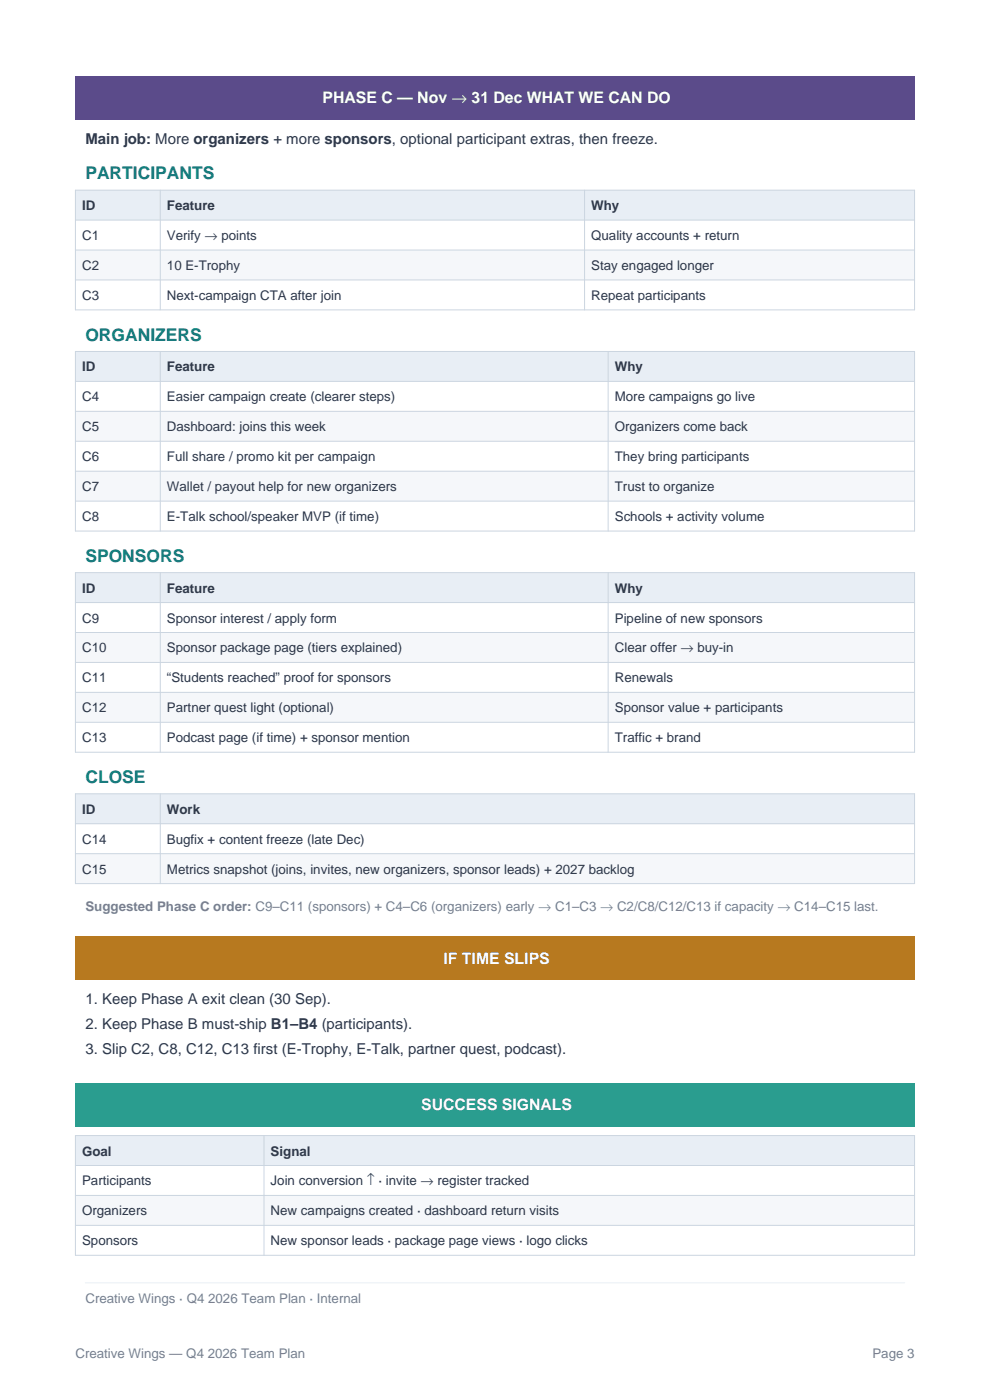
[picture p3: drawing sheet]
<svg xmlns="http://www.w3.org/2000/svg" width="210mm" height="297mm" viewBox="0 0 210 297" stroke-linecap="round" stroke-linejoin="round" font-family="sans-serif">
<defs><g id="words">
<g font-size="3.7" fill="#0d7377">
<text x="18.1" y="38">PARTICIPANTS</text>
<text x="18.1" y="72.3">ORGANIZERS</text>
<text x="18.1" y="119.2">SPONSORS</text>
<text x="18.1" y="166.1">CLOSE</text>
</g>
<g font-size="3.4" fill="#fff">
<text x="68.4" y="21.9">PHASE C — Nov → 31 Dec WHAT WE CAN DO</text>
<text x="94.1" y="204.5">IF TIME SLIPS</text>
<text x="89.3" y="235.6">SUCCESS SIGNALS</text>
</g>
<g font-size="3.2" fill="#2d3748">
<text x="18.1" y="30.5">Main job: More organizers + more sponsors, optional participant extras, then freeze.</text>
<text x="18.1" y="213">1. Keep Phase A exit clean (30 Sep).</text>
<text x="18.1" y="218.3">2. Keep Phase B must-ship B1–B4 (participants).</text>
<text x="18.1" y="223.6">3. Slip C2, C8, C12, C13 first (E-Trophy, E-Talk, partner quest, podcast).</text>
</g>
<g font-size="2.8" fill="#2d3748">
<text x="17.4" y="44.6">ID</text>
<text x="35.4" y="44.6">Feature</text>
<text x="125.4" y="44.6">Why</text>
<text x="17.4" y="50.9">C1</text>
<text x="35.4" y="50.9">Verify → points</text>
<text x="125.4" y="50.9">Quality accounts + return</text>
<text x="17.4" y="57.3">C2</text>
<text x="35.4" y="57.3">10 E-Trophy</text>
<text x="125.4" y="57.3">Stay engaged longer</text>
<text x="17.4" y="63.6">C3</text>
<text x="35.4" y="63.6">Next-campaign CTA after join</text>
<text x="125.4" y="63.6">Repeat participants</text>
<text x="17.4" y="78.8">ID</text>
<text x="35.4" y="78.8">Feature</text>
<text x="130.4" y="78.8">Why</text>
<text x="17.4" y="85.1">C4</text>
<text x="35.4" y="85.1">Easier campaign create (clearer steps)</text>
<text x="130.4" y="85.1">More campaigns go live</text>
<text x="17.4" y="91.5">C5</text>
<text x="35.4" y="91.5">Dashboard: joins this week</text>
<text x="130.4" y="91.5">Organizers come back</text>
<text x="17.4" y="97.8">C6</text>
<text x="35.4" y="97.8">Full share / promo kit per campaign</text>
<text x="130.4" y="97.8">They bring participants</text>
<text x="17.4" y="104.2">C7</text>
<text x="35.4" y="104.2">Wallet / payout help for new organizers</text>
<text x="130.4" y="104.2">Trust to organize</text>
<text x="17.4" y="110.5">C8</text>
<text x="35.4" y="110.5">E-Talk school/speaker MVP (if time)</text>
<text x="130.4" y="110.5">Schools + activity volume</text>
<text x="17.4" y="125.7">ID</text>
<text x="35.4" y="125.7">Feature</text>
<text x="130.4" y="125.7">Why</text>
<text x="17.4" y="132.1">C9</text>
<text x="35.4" y="132.1">Sponsor interest / apply form</text>
<text x="130.4" y="132.1">Pipeline of new sponsors</text>
<text x="17.4" y="138.4">C10</text>
<text x="35.4" y="138.4">Sponsor package page (tiers explained)</text>
<text x="130.4" y="138.4">Clear offer → buy-in</text>
<text x="17.4" y="144.8">C11</text>
<text x="35.4" y="144.8">“Students reached” proof for sponsors</text>
<text x="130.4" y="144.8">Renewals</text>
<text x="17.4" y="151.1">C12</text>
<text x="35.4" y="151.1">Partner quest light (optional)</text>
<text x="130.4" y="151.1">Sponsor value + participants</text>
<text x="17.4" y="157.5">C13</text>
<text x="35.4" y="157.5">Podcast page (if time) + sponsor mention</text>
<text x="130.4" y="157.5">Traffic + brand</text>
<text x="17.4" y="172.6">ID</text>
<text x="35.4" y="172.6">Work</text>
<text x="17.4" y="179">C14</text>
<text x="35.4" y="179">Bugfix + content freeze (late Dec)</text>
<text x="17.4" y="185.3">C15</text>
<text x="35.4" y="185.3">Metrics snapshot (joins, invites, new organizers, sponsor leads) + 2027 backlog</text>
<text x="17.4" y="245.1">Goal</text>
<text x="57.4" y="245.1">Signal</text>
<text x="17.4" y="251.5">Participants</text>
<text x="57.4" y="251.5">Join conversion ↑ · invite → register tracked</text>
<text x="17.4" y="257.8">Organizers</text>
<text x="57.4" y="257.8">New campaigns created · dashboard return visits</text>
<text x="17.4" y="264.2">Sponsors</text>
<text x="57.4" y="264.2">New sponsor leads · package page views · logo clicks</text>
</g>
<g font-size="2.8" fill="#718096">
<text x="18.1" y="193.3">Suggested Phase C order: C9–C11 (sponsors) + C4–C6 (organizers) early → C1–C3 → C2/C8/C12/C13 if capacity → C14–C15 last.</text>
<text x="18.1" y="276.4">Creative Wings · Q4 2026 Team Plan · Internal</text>
<text x="16" y="288">Creative Wings — Q4 2026 Team Plan</text>
<text x="185.1" y="288">Page 3</text>
</g>
</g></defs>
<path d="M16 16.1h178v9.2h-178z" fill-rule="evenodd" fill="#5b4b8a"/>
<path d="M16 40.3h178v6.4h-178z" fill-rule="evenodd" fill="#e8eef5"/>
<path d="M16 53h178v6.4h-178z" fill-rule="evenodd" fill="#f5f7fa"/>
<path d="M16 40.3h178v25.4h-178zM16 46.7h178M16 53h178M16 59.4h178M34 40.3v25.4M124 40.3v25.4" fill="none" stroke="#cbd5e0" stroke-width=".21"/>
<path d="M16 74.6h178v6.3h-178z" fill-rule="evenodd" fill="#e8eef5"/>
<g fill="#f5f7fa">
<path d="M16 87.3h178v6.3h-178z" fill-rule="evenodd"/>
<path d="M16 100h178v6.3h-178z" fill-rule="evenodd"/>
</g>
<path d="M16 74.6h178v38.1h-178zM34 74.6v38.1M129 74.6v38.1M16 80.9h178M16 87.3h178M16 93.6h178M16 100h178M16 106.3h178" fill="none" stroke="#cbd5e0" stroke-width=".21"/>
<path d="M16 121.5h178v6.3h-178z" fill-rule="evenodd" fill="#e8eef5"/>
<g fill="#f5f7fa">
<path d="M16 134.2h178v6.3h-178z" fill-rule="evenodd"/>
<path d="M16 146.9h178v6.3h-178z" fill-rule="evenodd"/>
</g>
<path d="M16 121.5h178v38.1h-178zM16 127.8h178M16 134.2h178M34 121.5v38.1M129 121.5v38.1M16 140.5h178M16 146.9h178M16 153.2h178" fill="none" stroke="#cbd5e0" stroke-width=".21"/>
<path d="M16 168.4h178v6.4h-178z" fill-rule="evenodd" fill="#e8eef5"/>
<path d="M16 181.1h178v6.4h-178z" fill-rule="evenodd" fill="#f5f7fa"/>
<path d="M16 168.4h178v19.1h-178zM16 174.8h178M34 168.4v19.1M16 181.1h178" fill="none" stroke="#cbd5e0" stroke-width=".21"/>
<path d="M16 198.7h178v9.2h-178z" fill-rule="evenodd" fill="#b7791f"/>
<path d="M16 229.7h178v9.2h-178z" fill-rule="evenodd" fill="#2a9d8f"/>
<path d="M16 240.9h178v6.4h-178z" fill-rule="evenodd" fill="#e8eef5"/>
<path d="M16 253.6h178v6.4h-178z" fill-rule="evenodd" fill="#f5f7fa"/>
<path d="M16 240.9h178v25.4h-178zM16 247.3h178M16 253.6h178M16 260h178M56 240.9v25.4" fill="none" stroke="#cbd5e0" stroke-width=".21"/>
<path d="M18.1 272.1h173.8" fill="none" stroke="#e8eef5" stroke-width=".21"/>
<use href="#words"/>
</svg>
